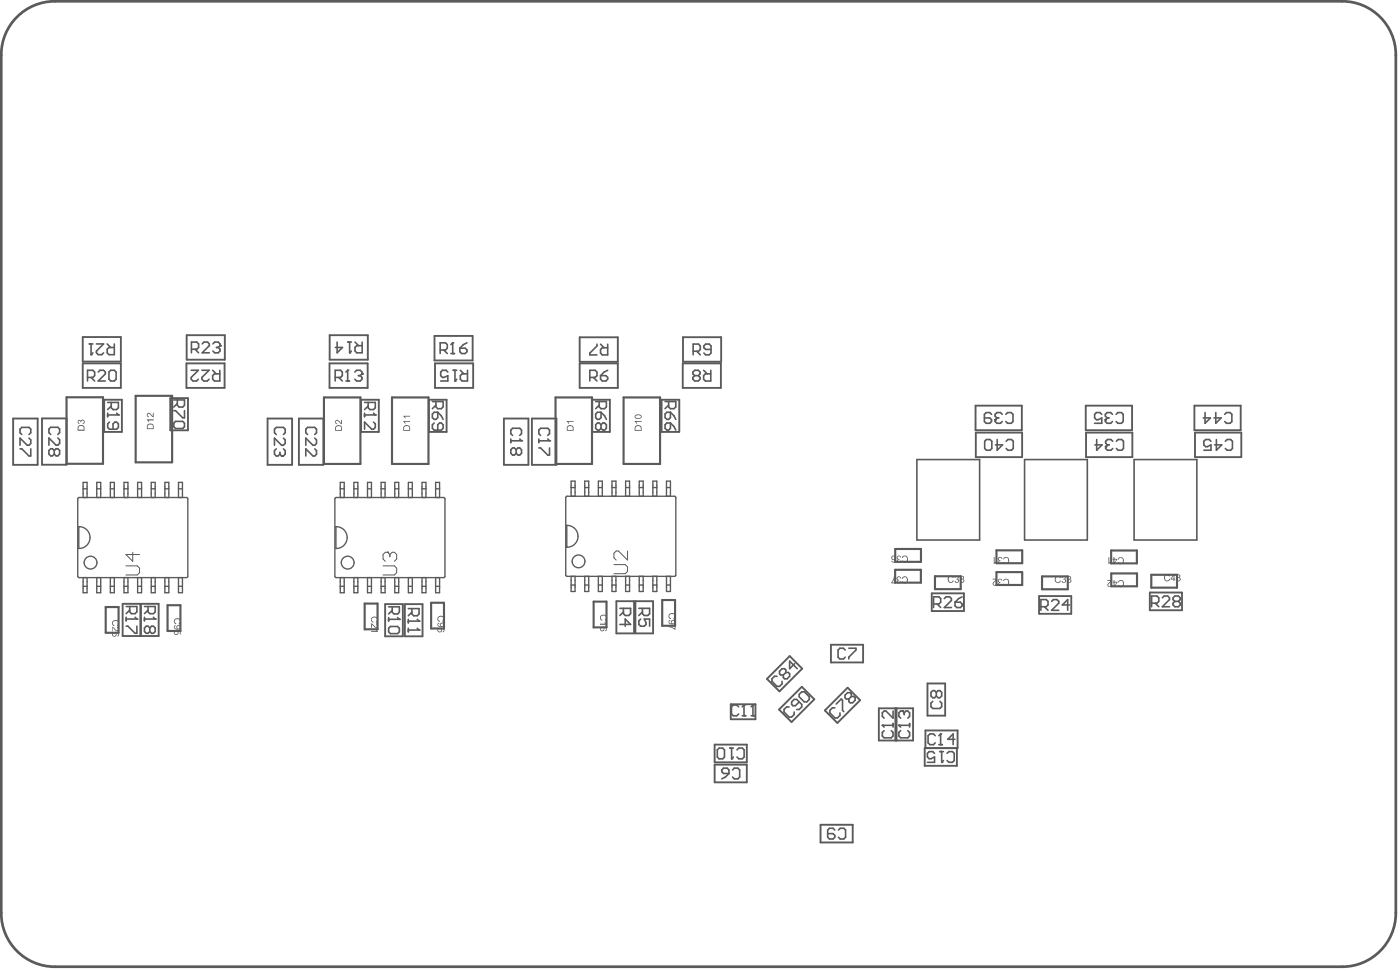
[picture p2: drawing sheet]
<svg xmlns="http://www.w3.org/2000/svg" width="434mm" height="301mm" viewBox="0 0 434 301" stroke-linecap="round" stroke-linejoin="round" font-family="sans-serif">
<g fill="none" stroke="#5a5a5a" stroke-width=".58">
<path d="M25.6 104.4h11.9v7.6h-11.9zM25.6 112.6h11.9v7.6h-11.9zM57.8 112.6h11.8v7.6h-11.8zM57.9 103.9h11.8v7.6h-11.8zM102.1 112.6h11.9v7.6h-11.9zM102.2 103.9h11.8v7.6h-11.8zM134.7 104.1h11.8v7.6h-11.8zM134.8 112.6h11.9v7.6h-11.9zM179.7 112.6h11.8v7.6h-11.8zM179.7 104.5h11.8v7.6h-11.8zM211.6 112.6h11.8v7.6h-11.8zM211.7 104.5h11.8v7.6h-11.8z"/>
<path d="M4.1 129.7h7.6v14.4h-7.6zM13 129.7h7.6v14.3h-7.6zM32.3 123.9h5.5v10h-5.5zM52.8 123.4h5.5v10h-5.5zM82.9 129.7h7.6v14.4h-7.6zM92.6 129.7h7.6v14.4h-7.6zM111.9 123.9h5.5v10h-5.5zM132.9 123.9h5.5v10h-5.5zM156.2 129.7h7.6v14.4h-7.6zM164.9 129.7h7.6v14.4h-7.6zM183.5 123.9h5.5v10h-5.5zM205.1 123.9h5.4v10h-5.4z"/>
<path d="M302.4 125.7h14.3v7.6h-14.3zM302.4 134.1h14.4v7.6h-14.4zM336.5 125.7h14.4v7.6h-14.4zM336.6 134.1h14.4v7.6h-14.4zM370.2 125.7h14.3v7.6h-14.3zM370.4 134.1h14.3v7.6h-14.3zM38 187.1h5.5v10h-5.5zM43.7 187.1h5.5v10h-5.5zM119.4 187.2h5.5v10h-5.5zM125.5 187.2h5.5v10h-5.5zM191 186.3h5.5v10h-5.5zM196.9 186.3h5.5v10h-5.5z"/>
<path d="M257.5 199.8h10v5.5h-10zM288.8 183.9h10v5.5h-10zM322.1 184.7h9.9v5.5h-9.9zM356.4 183.6h10v5.5h-10zM226.5 218.3h7.6v4.6h-7.6zM237.7 210.4l7.1-7.1 3.8 3.9-7 7.1zM241.5 219.9l7-7.1 3.9 3.9-7.1 7.1zM272.4 219.5h10.6v10h-10.6zM277.5 219.5v10M277.9 219.5v10M287.5 211.8h5.4v10h-5.4zM221.5 237h10v5.5h-10z"/>
<path d="M221.5 230.8h10v5.4h-10zM255.7 220.2l7-7.1 3.9 3.9-7.1 7zM296.6 231.8v5.5h-10v-5.5l10.2 .1v-5.5h-10v5.5M254.3 255.6h10v5.5h-10z"/>
</g>
<g fill="none" stroke="#5a5a5a" stroke-width=".42">
<path d="M24.1 154.6v24M24.5 154.2h33.3M25.8 154.2v-4.7h1.2v4.7M25.8 151.5h1.2M30 151.5h1.2M30 154.2v-4.7h1.2v4.7M34.2 151.5h1.2M34.2 154.2v-4.7h1.2v4.7M38.4 151.5h1.3M38.4 154.2v-4.7h1.3v4.7M42.7 151.5h1.2M42.7 154.2v-4.7h1.2v4.7"/>
<path d="M46.9 151.5h1.2M46.9 154.2v-4.7h1.2v4.7M51.1 151.5h1.2M51.1 154.2v-4.7h1.2v4.7M55.3 151.5h1.2M55.3 154.2v-4.7h1.2v4.7M58.2 154.6v24M103.8 154.6v24M104.2 154.2h33.3M105.5 151.5h1.2M105.5 154.2v-4.7h1.2v4.7M109.7 151.5h1.2"/>
<path d="M109.7 154.2v-4.7h1.2v4.7M113.9 151.5h1.2M113.9 154.2v-4.7h1.2v4.7M118.1 151.5h1.3M118.1 154.2v-4.7h1.3v4.7M122.3 151.5h1.3M122.3 154.2v-4.7h1.3v4.7M126.6 151.5h1.2M126.6 154.2v-4.7h1.2v4.7M130.8 151.5h1.2M130.8 154.2v-4.7h1.2v4.7M135 151.5h1.2"/>
<path d="M135 154.2v-4.7h1.2v4.7M137.9 154.6v24M175.3 154.2v24M175.8 153.8h33.2M177 153.8v-4.7h1.2v4.7M177 151.1h1.2M181.2 153.8v-4.7h1.3v4.7M181.2 151.1h1.3M185.5 153.8v-4.7h1.2v4.7M185.5 151.1h1.2M189.7 153.8v-4.7h1.2v4.7M189.7 151.1h1.2"/>
<path d="M193.9 153.8v-4.7h1.2v4.7M193.9 151.1h1.2M198.1 153.8v-4.7h1.3v4.7M198.1 151.1h1.3M202.3 153.8v-4.7h1.3v4.7M202.3 151.1h1.3M206.6 153.8v-4.7h1.2v4.7M206.6 151.1h1.2M209.5 154.2v24M24.5 170h.1M24.5 163.2v6.8M24.5 163.2h.1"/>
<path d="M24.5 179h33.3M25.8 179v4.7h1.2v-4.7M30 179v4.7h1.2v-4.7M34.2 179v4.7h1.2v-4.7M38.4 179v4.7h1.3v-4.7M42.7 179v4.7h1.2v-4.7M46.9 179v4.7h1.2v-4.7M51.1 179v4.7h1.2v-4.7M55.3 179v4.7h1.2v-4.7M104.1 163.2v6.8M104.1 170h.1M104.2 163.2h.1"/>
<path d="M104.2 179h33.3M105.5 179v4.7h1.2v-4.7M109.7 179v4.7h1.2v-4.7M113.9 179v4.7h1.2v-4.7M118.1 179v4.7h1.3v-4.7M122.3 179v4.7h1.3v-4.7M126.6 179v4.7h1.2v-4.7M130.8 179v4.7h1.2v-4.7M135 179v4.7h1.2v-4.7M175.7 162.8v6.8M175.7 169.6h.1M175.7 162.8h.1"/>
<path d="M175.8 178.6h33.2M177 178.6v4.7h1.2v-4.7M181.2 178.6v4.7h1.3v-4.7M185.5 178.6v4.7h1.2v-4.7M189.7 178.6v4.7h1.2v-4.7M193.9 178.6v4.7h1.2v-4.7M198.1 178.6v4.7h1.3v-4.7M202.3 178.6v4.7h1.3v-4.7M206.6 178.6v4.7h1.2v-4.7M25.8 181.7h1.2M30 181.7h1.2M34.2 181.7h1.2"/>
<path d="M38.4 181.7h1.3M42.7 181.7h1.2M46.9 181.7h1.2M51.1 181.7h1.2M55.3 181.7h1.2M105.5 181.7h1.2M109.7 181.7h1.2M113.9 181.7h1.2M118.1 181.7h1.3M122.3 181.7h1.3M126.6 181.7h1.2M130.8 181.7h1.2"/>
<path d="M135 181.7h1.2M177 181.3h1.2M181.2 181.3h1.3M185.5 181.3h1.2M189.7 181.3h1.2M193.9 181.3h1.2M198.1 181.3h1.3M202.3 181.3h1.3M206.6 181.3h1.2"/>
</g>
<g fill="none" stroke="#5a5a5a" stroke-width=".66">
<path d="M20.6 123.1h11.3v20.6h-11.3zM42 122.7h11.3v20.6h-11.3zM100.4 123.2h11.3v20.6h-11.3zM121.5 123.2h11.3v20.6h-11.3zM172.2 123.2h11.3v20.6h-11.3zM193.3 123.2h11.3v20.6h-11.3zM277.4 176.6h8v4h-8zM277.5 170.1h7.9v4h-7.9zM289.8 178.6h8v4h-8zM308.8 170.6h8v3.9h-8zM308.8 177.3h8v4h-8zM323 178.6h7.9v4h-7.9z"/>
<path d="M344.4 170.6h8v4h-8zM344.4 177.7h8v4h-8zM356.8 178.1h8v4h-8zM32.8 188.1h4v8h-4zM51.9 187.6h4v7.9h-4zM113 187.1h4v7.9h-4zM133.6 186.8h4v8h-4zM184 186.5h4v7.9h-4zM205.2 186h4v7.9h-4z"/>
</g>
<path d="M27.7 106.6h1.1M28.2 106.6v3.3M29.9 106.6h2.2l-2.2 2.2v.6l.5 .5h1.2l.5-.5M33.2 106.6l1.1 1.1M35.4 106.6v3.3h-1.6l-.6-.5v-1.2l.6-.5h1.6M284.2 142.4h19.4v25h-19.4zM317.6 142.4h19.4v25h-19.4zM351.5 142.4h19.4v25h-19.4z" fill="none" stroke="#5a5a5a" stroke-width=".5"/>
<circle cx="28.2" cy="109.9" r=".25" fill="#5a5a5a"/>
<g fill="none" stroke="#5a5a5a" stroke-width=".5">
<path d="M28.8 109.4l-.6 .5M215.3 116.4l-.5 .6v.5l.5 .6h1.1l.6-.6v-.5l-.6-.6M215.3 116.4l-.5-.5v-.6l.5-.5h1.1l.6 .5v.6l-.6 .5M215.3 116.4h1.1M218.1 114.8l1.1 1.1M220.3 114.8v3.3h-1.7l-.5-.6v-1.1l.5-.5h1.7M240.8 209.6h-.8l-.7 .8v.8l1.5 1.5h.8l.8-.8v-.7M243.6 208.4v-.8l-.4-.4h-.8l-.8 .8v.8l.4 .4h.8M243.6 208.4h.7l.4 .4v.8l-.7 .8h-.8l-.4-.4v-.8M243.6 208.4l-.8 .8M244.6 219.1h-.8l-.8 .8v.8l1.6 1.5h.8l.7-.8v-.7M246.3 205.7l-1.6 1.5v-2.3l2.4 2.3"/>
<path d="M247.7 215.2l.8-.8h.8l1.5 1.6v.7l-.7 .8h-.8l-1.6-1.5zM247.7 217.5l-1.2 1.2h-.8l-.3-.4v-.8l.7-.8h.8l1.6 1.6v.8l-.8 .8h-.8M258.8 219.4h-.8l-.8 .7v.8l1.6 1.6h.8l.7-.8v-.8M259.2 218.2l1.5-1.6 .4 .4v3.1l.4 .4M263.9 215.8v-.7l-.4-.4h-.8l-.8 .7v.8l.4 .4h.8M263.9 215.8h.8l.3 .4v.8l-.7 .8h-.8l-.4-.4v-.8M263.9 215.8l-.8 .8"/>
</g>
<path d="M39 175.4h3.5l.8 .7v1.4l-.8 .7h-3.5M41.1 171.1v2.9l-2.1-2.1h4.3" fill="none" stroke="#5a5a5a" stroke-width=".31"/>
<g fill="#5a5a5a">
<path d="M24.2 130.4l.5-.3 .4 .4a.64 .64 0 0 1 1.1-.1 .64 .64 0 0 1-.4 1l-.2-.3a.43 .43 0 0 0 .4-.5 .43 .43 0 0 0-.6-.3 .43 .43 0 0 0-.2 .6h-.2a.39 .39 0 0 0-.3-.5 .39 .39 0 0 0-.5 .3l.5 .4-.1 .3-.5-.4z"/>
<path d="M24.5 132.2l-.2 1h1.6v-.5a.89 .89 0 0 0-1.4-.5zM24.2 132l1-.3a.9 .9 0 0 1 1 1v.8h-2.1z"/>
</g>
<path d="M308.4 130.1v.5l.6 .6h1.1l.5-.6M311.7 128.4l.6-.5h1.1l.6 .5v2.2l-.6 .6h-1.1l-.6-.6" fill="none" stroke="#5a5a5a" stroke-width=".5"/>
<circle cx="308.4" cy="130.1" r=".25" fill="#5a5a5a"/>
<g fill="none" stroke="#5a5a5a" stroke-width=".5">
<path d="M305.2 136.8l.5-.6h1.2l.5 .6v2.2l-.5 .5h-1.2l-.5-.5zM307.3 128.4l-.5-.5h-1.1l-.6 .5v2.2l.6 .6h1.1l.5-.6v-.5l-.5-.6h-1.7M309 129.5l-.6 .6M309 129.5h.5M309.1 136.2v3.3l1.6-1.6h-2.2M310.6 128.4l-.5-.5h-1.1l-.6 .5v.6l.6 .5M311.8 136.8l.6-.6h1.1l.6 .6v2.2l-.6 .5h-1.1l-.6-.5M342.6 130.1v.5l.5 .6h1.2l.5-.6M345.9 128.4l.6-.5h1.1l.5 .5v2.2l-.5 .6h-1.1l-.6-.6M373.5 127.9v3.3l1.7-1.7h-2.3M375.3 136.8l-.5-.6h-1.1l-.6 .6v1.1l.6 .5h.5l1.1-.5v1.6h-2.2M376.8 127.9v3.3l1.7-1.7h-2.2"/>
<path d="M377 136.2v3.3l1.7-1.6h-2.3M379.6 128.4l.5-.5h1.1l.6 .5v2.2l-.6 .6h-1.1l-.5-.6M379.8 136.8l.5-.6h1.1l.6 .6v2.2l-.6 .5h-1.1l-.5-.5"/>
</g>
<circle cx="342.6" cy="130.1" r=".25" fill="#5a5a5a"/>
<path d="M341.5 128.4l-.6-.5h-1.1l-.5 .5v1.1l.5 .6h.6l1.1-.6v1.7h-2.2M342.7 138.4v.6l.5 .5h1.1l.6-.5M343.1 129.5l-.5 .6M343.1 129.5h.6M344.8 128.4l-.5-.5h-1.2l-.5 .5v.6l.5 .5M346 136.8l.6-.6h1.1l.5 .6v2.2l-.5 .5h-1.1l-.6-.5" fill="none" stroke="#5a5a5a" stroke-width=".5"/>
<circle cx="342.7" cy="138.4" r=".25" fill="#5a5a5a"/>
<path d="M140.5 114.8h1.1M141 114.8v3.3M142.7 114.8l1.1 1.1M144.9 114.8v3.3h-1.7l-.5-.6v-1.1l.5-.5h1.7M339.9 136.2v3.3l1.7-1.6h-2.2M343.2 137.9l-.5 .5M343.2 137.9h.6M344.9 136.8l-.6-.6h-1.1l-.5 .6v.5l.5 .6" fill="none" stroke="#5a5a5a" stroke-width=".5"/>
<circle cx="141" cy="118.1" r=".25" fill="#5a5a5a"/>
<path d="M59.3 114.8h2.2l-2.2 2.2v.5l.5 .6h1.1l.6-.6M62.6 114.8h2.2l-2.2 2.2v.5l.5 .6h1.1l.6-.6M65.9 114.8l1.1 1.1M68.1 114.8v3.3h-1.6l-.6-.6v-1.1l.6-.5h1.6M103.9 117h1.6l.6-.6v-1.1l-.6-.5h-1.6v3.3M105 117l1.1 1.1M107.2 118.1h1.1M107.8 114.8v3.3M138.8 115.3l-.6-.5h-1.1l-.5 .5v1.1l.5 .6h.6l1.1-.6v1.7h-2.2M141.6 117.5l-.6 .6" fill="none" stroke="#5a5a5a" stroke-width=".5"/>
<circle cx="107.8" cy="114.8" r=".25" fill="#5a5a5a"/>
<path d="M107.8 114.8l-.6 .5M110 115.3l.5-.5h1.1l.6 .5v.6" fill="none" stroke="#5a5a5a" stroke-width=".5"/>
<circle cx="112.2" cy="115.9" r=".25" fill="#5a5a5a"/>
<path d="M27.1 117h1.7l.5-.6v-1.1l-.5-.5h-1.7v3.3M28.2 117l1.1 1.1M30.4 115.3l.6-.5h1.1l.6 .5v.6l-2.3 2.2h2.3M33.8 115.3l.5-.5h1.1l.6 .5v2.2l-.6 .6h-1.1l-.5-.6zM107.8 106h1.1M108.4 106v3.3M110 106l1.1 1.1M111.1 116.4h.5M111.6 116.4l.6 .6v.5l-.6 .6h-1.1l-.5-.6M112.2 115.9l-.6 .5M112.2 106v3.3h-1.6l-.6-.5v-1.1l.6-.6h1.6" fill="none" stroke="#5a5a5a" stroke-width=".5"/>
<circle cx="108.4" cy="109.3" r=".25" fill="#5a5a5a"/>
<path d="M104.5 106v3.3l1.7-1.6h-2.3M108.9 108.8l-.5 .5M182.8 117h1.7l.5-.6v-1.1l-.5-.5h-1.7v3.3M183.9 117l1.1 1.1M185 106.7v.5l-2.2 2.2v.6h2.2M186.1 116.4h1.7l.5 .6v.5l-.5 .6h-1.1l-.6-.6zM186.1 106.7l1.1 1.1M188.3 114.8l-1.1 .5-1.1 1.1M188.3 106.7v3.3h-1.6l-.6-.6v-1.1l.6-.5h1.6M167 136.1v1.1M167 136.6h3.3M167.6 134.9l-.6-.5v-1.1l.6-.6h2.2l.5 .6v1.1l-.5 .5" fill="none" stroke="#5a5a5a" stroke-width=".5"/>
<circle cx="170.3" cy="136.6" r=".25" fill="#5a5a5a"/>
<path d="M158.3 136.1v1.1M158.3 136.6h3.3M158.9 134.9l-.6-.5v-1.1l.6-.6h2.2l.5 .6v1.1l-.5 .5M167 138.8h.6l2.2 2.2h.5v-2.2M169.8 136.1l.5 .5" fill="none" stroke="#5a5a5a" stroke-width=".5"/>
<circle cx="161.6" cy="136.6" r=".25" fill="#5a5a5a"/>
<g fill="none" stroke="#5a5a5a" stroke-width=".5">
<path d="M6.2 139.1h.6l2.2 2.2h.5v-2.2M6.8 134.7l-.6-.6v-1.1l.6-.5h2.2l.5 .5v1.1l-.5 .6M9 135.8l.5 .5v1.1l-.5 .6h-.6l-2.2-2.2v2.2M15.7 134.6l-.5-.5v-1.1l.5-.6h2.2l.6 .6v1.1l-.6 .5M16.8 139.6l.6-.5h.5l.6 .5v1.1l-.6 .6h-.5l-.6-.6M16.8 139.6l-.5-.5h-.6l-.5 .5v1.1l.5 .6h.6l.5-.6M16.8 139.6v1.1M17.9 135.7l.6 .6v1.1l-.6 .6h-.5l-2.2-2.3v2.3M85.6 134.7l-.5-.6v-1.1l.5-.5h2.2l.6 .5v1.1l-.6 .6M87.8 135.8l.6 .5v1.1l-.6 .6h-.5l-2.2-2.2v2.2M87.8 139.1l.6 .6v1.1l-.6 .5h-.5M95.3 134.7l-.5-.6v-1.1l.5-.5h2.2l.6 .5v1.1l-.6 .6"/>
<path d="M97.5 135.8l.6 .5v1.1l-.6 .6h-.5l-2.2-2.2v2.2M97.5 139.1l.6 .6v1.1l-.6 .5h-.5l-2.2-2.2v2.2M160 139.4l.5-.6h.6l.5 .6v1.1l-.5 .5h-.6l-.5-.5M160 139.4l-.6-.6h-.5l-.6 .6v1.1l.6 .5h.5l.6-.5M160 139.4v1.1M161.1 136.1l.5 .5"/>
</g>
<circle cx="87.3" cy="141.3" r=".25" fill="#5a5a5a"/>
<path d="M136.4 108.5h1.7l.5-.6v-1.1l-.5-.6h-1.7v3.4M137.5 108.5l1.1 1.1M139.7 109.6h1.2M140.3 106.2v3.4M214.8 108.9h1.7l.5-.6v-1.1l-.5-.6h-1.7v3.4M215.9 108.9l1.1 1.1M220.4 108.3h-1.7l-.5-.6v-.5l.5-.6h1.1l.6 .6v2.2l-.6 .6h-1.1l-.5-.6M85.6 139.1l-.5 .6v1.1l.5 .5h.6l.5-.5M86.7 140.8l.6 .5M86.7 140.2v.6" fill="none" stroke="#5a5a5a" stroke-width=".5"/>
<circle cx="140.3" cy="106.2" r=".25" fill="#5a5a5a"/>
<path d="M59.3 108.2h1.7l.6-.5v-1.1l-.6-.6h-1.7v3.3M60.4 108.2l1.2 1.1M62.7 106.6l.5-.6h1.1l.6 .6v.5l-2.2 2.2h2.2M66 106.6l.5-.6h1.1l.6 .6v.5M140.3 106.2l-.6 .6M142.5 107.9h1.7l.5 .6v.5l-.5 .6h-1.1l-.6-.6zM144.7 106.2l-1.1 .6-1.1 1.1M53.9 123.9h3.3v1.7l-.6 .6h-1.1l-.5-.6v-1.7M53.9 127.3h.5l2.2 2.2h.6v-2.2M53.9 131.1l.5-.5h2.2l.6 .5v1.1l-.6 .6h-2.2l-.5-.6zM55 125l-1.1 1.2" fill="none" stroke="#5a5a5a" stroke-width=".5"/>
<circle cx="68.2" cy="107.1" r=".25" fill="#5a5a5a"/>
<path d="M67.1 107.7h.5M67.6 107.7l.6 .5v.6l-.6 .5h-1.1l-.5-.5M68.2 107.1l-.6 .6" fill="none" stroke="#5a5a5a" stroke-width=".5"/>
<g fill="#5a5a5a">
<path d="M104 130.3a1.1 1.1 0 0 1 1.5 .6l.2 .2v-1h.3v1.4l-.7-.4a.73 .73 0 0 0-1.2-.5v.5l.5 .1-.1 .3a.75 .75 0 0 1-.5-1.2z"/>
<path d="M196.7 130.5h2.2v.2h-1.7l.3 .6h-.3z"/>
<path d="M104.4 132.2l-.3 .3v.7h1.6v-.5a.83 .83 0 0 0-.5-.7 .83 .83 0 0 0-.8 .2zM104 132.1h.1a1.06 1.06 0 0 1 1.2-.3 1.06 1.06 0 0 1 .7 .9v.8h-2.1z"/>
<path d="M197.2 132.2l-.3 1h1.7v-.5a.79 .79 0 0 0-.5-.7 .79 .79 0 0 0-.9 .2zM196.8 132.2h.1a1.16 1.16 0 0 1 1.2-.4 1.16 1.16 0 0 1 .8 .9v.8h-2.2z"/>
<path d="M197 128.9a.62 .62 0 0 0 .3 .6 .62 .62 0 0 0 .7 0 .47 .47 0 0 0 .6-.4 .47 .47 0 0 0-.6-.4zM196.8 128.8l.6-.4h.6a.74 .74 0 0 1 .9 .8 .74 .74 0 0 1-1.1 .6 .78 .78 0 0 1-.9-.2 .78 .78 0 0 1-.1-.8z"/>
</g>
<g fill="none" stroke="#5a5a5a" stroke-width=".5">
<path d="M134 124.4h3.3v1.7l-.5 .6h-1.1l-.6-.6v-1.7M134 128.3l.6-.5h1.1v1.6l-.6 .6h-.5l-.6-.6zM134.6 131.1l-.6 .5v1.1l.6 .6h2.2l.5-.6v-1.1l-.5-.5h-.6l-.5 .5v1.7M135.1 125.5l-1.1 1.2M135.7 127.8l1.1 1.1 .5 1.1M206.1 124.4h3.4v1.7l-.6 .6h-1.1l-.6-.6v-1.7M206.1 128.3l.6-.5h1.1v1.6l-.6 .6h-.5l-.6-.6zM206.1 131.6l.6-.5h1.1v1.6l-.6 .6h-.5l-.6-.6zM207.2 125.5l-1.1 1.2M207.8 127.8l1.1 1.1 .6 1.1M207.8 131.1l1.1 1.1 .6 1.1M289.3 187.2h1.7l.6-.6v-1.1l-.6-.5h-1.7v3.3"/>
<path d="M290.5 187.2l1.1 1.1M292.7 185.5l.5-.5h1.1l.6 .5v.6l-2.2 2.2h2.2M296 186.6h1.7l.5 .6v.5l-.5 .6h-1.2l-.5-.6zM298.2 185l-1.1 .5-1.1 1.1"/>
</g>
<g fill="#5a5a5a">
<path d="M125 130.5h2.1v.2h-1.7l.4 .5-.3 .1z"/>
<path d="M125 128.9h2.1v.2h-1.7l.4 .4-.3 .1z"/>
<path d="M125.5 132.2l-.3 .2v.8h1.6v-.5a.83 .83 0 0 0-.4-.7 .83 .83 0 0 0-.9 .2zM125.2 132.1l.6-.4 .5 .1a.87 .87 0 0 1 .8 .9v.8h-2.1z"/>
</g>
<path d="M33.4 124.7h3.3v1.7l-.6 .5h-1.1l-.5-.5v-1.7M33.4 128v1.1M33.4 128.6h3.3M34.5 125.8l-1.1 1.1" fill="none" stroke="#5a5a5a" stroke-width=".5"/>
<circle cx="36.7" cy="128.6" r=".25" fill="#5a5a5a"/>
<path d="M33.9 130.8l-.5 .6v1.1l.5 .5h2.2l.6-.5v-1.1l-.6-.6h-.5l-.6 .6v1.6M36.1 128l.6 .6M113 124.7h3.3v1.7l-.5 .5h-1.1l-.6-.5v-1.7M113 128v1.1M113 128.6h3.3M114.1 125.8l-1.1 1.1" fill="none" stroke="#5a5a5a" stroke-width=".5"/>
<circle cx="116.3" cy="128.6" r=".25" fill="#5a5a5a"/>
<path d="M115.8 128l.5 .6M115.8 130.8l.5 .6v1.1l-.5 .5h-.6l-2.2-2.2v2.2" fill="none" stroke="#5a5a5a" stroke-width=".5"/>
<g fill="#5a5a5a">
<path d="M45.5 130h2.1v.3h-1.6l.3 .3-.3 .2z"/>
<path d="M45.6 128.2a1.08 1.08 0 0 1 1.6 .7l.2 .1v-1.1h.2v1.5l-.8-.7a.51 .51 0 0 0-.5-.4 .51 .51 0 0 0-.5 .4l.1 .3h.3l-.1 .3a.73 .73 0 0 1-.5-1.1z"/>
<path d="M45.9 131.8l-.1 .9h1.6v-.5a.86 .86 0 0 0-.6-.7 .86 .86 0 0 0-.9 .3zM45.8 131.5l1-.2a.87 .87 0 0 1 .8 .9v.8h-2.1v-1.1z"/>
</g>
<path d="M184.6 124.4h3.3v1.7l-.5 .6h-1.1l-.6-.6v-1.7M184.6 128.3l.6-.5h1.1v1.6l-.6 .6h-.5l-.6-.6zM185.7 125.5l-1.1 1.2M186.3 131.6l.5-.5h.6l.5 .5v1.1l-.5 .6h-.6l-.5-.6M186.3 127.8l1.1 1.1 .5 1.1M186.3 131.6l-.6-.5h-.5l-.6 .5v1.1l.6 .6h.5l.6-.6M186.3 131.6v1.1" fill="none" stroke="#5a5a5a" stroke-width=".5"/>
<g fill="#5a5a5a">
<path d="M175.7 130.5h2.1v.2h-1.6l.2 .4-.2 .2z"/>
<path d="M176 132.3l-.1 .9h1.6v-.5a.88 .88 0 0 0-.6-.6 .88 .88 0 0 0-.9 .2zM175.8 132.1h.1a1.08 1.08 0 0 1 1.2-.3 1.08 1.08 0 0 1 .7 .9v.8h-2.1z"/>
</g>
<path d="M118.7 175.4h3.5l.7 .7v1.4l-.7 .7h-3.5M120.1 171.1h.1M120.1 171.1h-.7l-.7 .8v1.4l.7 .7M120.1 171.1l.7 .8M120.8 171.9l.7-.8h.7l.7 .8v1.4l-.7 .7M120.8 171.9v.7M190.3 175h3.5l.7 .7v1.4l-.7 .7h-3.5M194.5 170.8v2.8l-2.8-2.8h-.7l-.7 .7v1.4l.7 .7" fill="none" stroke="#5a5a5a" stroke-width=".31"/>
<path d="M289.9 228l-.6-.5h-1.1l-.5 .5v2.2l.5 .6h1.1l.6-.6M291 230.8h1.1M291.5 227.5v3.3" fill="none" stroke="#5a5a5a" stroke-width=".5"/>
<circle cx="291.5" cy="227.5" r=".25" fill="#5a5a5a"/>
<path d="M228.9 219.1l-.5-.6h-1.1l-.6 .6v2.2l.6 .5h1.1l.5-.5M230.6 218.5v3.3M262 201.4l-.6-.5h-1.1l-.5 .5v2.3l.5 .5h1.1l.6-.5M263.1 200.9h2.2v.5l-2.2 2.3v.5M289.1 217.3l-.6 .6v1.1l.6 .6h2.2l.6-.6v-1.1l-.6-.6M290.2 214.6l-.6-.6h-.5l-.6 .6v1.1l.6 .5h.5l.6-.5M290.2 214.6l.6-.6h.5l.6 .6v1.1l-.6 .5h-.5l-.6-.5M290.2 214.6v1.1M230 221.8h1.2M291.5 227.5l-.5 .5M296 229.1h-2.3l1.7-1.6v3.3" fill="none" stroke="#5a5a5a" stroke-width=".5"/>
<circle cx="230.6" cy="218.5" r=".25" fill="#5a5a5a"/>
<path d="M230.6 218.5l-.6 .6M233.4 218.5v3.3M232.8 221.8h1.1" fill="none" stroke="#5a5a5a" stroke-width=".5"/>
<circle cx="233.4" cy="218.5" r=".25" fill="#5a5a5a"/>
<path d="M233.4 218.5l-.6 .6" fill="none" stroke="#5a5a5a" stroke-width=".5"/>
<g fill="#5a5a5a">
<path d="M346.7 180l.4-.2a1.06 1.06 0 0 1 1.3 1.3 1.06 1.06 0 0 1-1.8 .4l-.1-.2h.4a.61 .61 0 0 0 .7 .4 .61 .61 0 0 0 .4-.7 .69 .69 0 0 0-.3-1 .69 .69 0 0 0-.9 .5h-.3z"/>
<path d="M343.2 179.8h1.5l-.6 .8a.64 .64 0 0 0-.5 1l.5 .1 .2-.4h.3a.69 .69 0 0 1-1.2 .4 .69 .69 0 0 1 .3-1.2l.5-.5h-1z"/>
<path d="M346.8 172.8l.4-.1a1.07 1.07 0 0 1 1.1 .9 1.07 1.07 0 0 1-.9 1.2l-.7-.2-.2-.4 .3-.1a.74 .74 0 0 0 1.1 .2 .74 .74 0 0 0 0-1.1 .6 .6 0 0 0-.7-.3 .6 .6 0 0 0-.4 .5h-.4z"/>
<path d="M343.6 172.7h.2v1.7l.5-.4-.5 .8h-.2z"/>
<path d="M345.4 180.5v1l.7-1zM345.2 179.8h.2v.5h.9l-1 1.6h-.1v-1.4h-.3v-.2h.3z"/>
<path d="M345.4 173.4v1l.6-1zM345.1 172.7h.3v.5h.9l-1 1.6h-.2v-1.4h-.3v-.2h.3z"/>
</g>
<path d="M356.9 186.9h1.7l.5-.5v-1.1l-.5-.6h-1.7v3.3M358 186.9l1.1 1.1M360.3 185.3l.5-.6h1.1l.6 .6v.5l-2.2 2.2h2.2M364.1 186.4l-.5-.6v-.5l.5-.6h1.1l.6 .6v.5l-.6 .6M364.1 186.4l-.5 .5v.6l.5 .5h1.1l.6-.5v-.6l-.6-.5M364.1 186.4h1.1" fill="none" stroke="#5a5a5a" stroke-width=".5"/>
<g fill="#5a5a5a">
<path d="M361 178.3l.4-.2a.83 .83 0 0 1 1.2 .5h-.3a.68 .68 0 0 0-.8-.3 .68 .68 0 0 0-.5 .6 .71 .71 0 0 0 .5 .9 .71 .71 0 0 0 .9-.4h.2a1 1 0 0 1-1.3 .7 1 1 0 0 1-.4-1.5z"/>
<path d="M364.8 178.2a.58 .58 0 0 1 .9-.1 .58 .58 0 0 1-.2 .9 .63 .63 0 0 1 .2 1 .63 .63 0 0 1-1-.1l-.1-.3 .2-.1a.43 .43 0 0 0 .6 .4 .43 .43 0 0 0 .3-.5 .43 .43 0 0 0-.6-.3v-.2a.38 .38 0 0 0 .5-.2 .38 .38 0 0 0-.4-.5 .38 .38 0 0 0-.4 .4l-.2-.1z"/>
<path d="M279.7 178.8h.2a1.04 1.04 0 0 1 1.4 .3 1.04 1.04 0 0 1-.3 1.4 1.04 1.04 0 0 1-1.5-.2l.3-.2a.72 .72 0 0 0 1 .4 .72 .72 0 0 0 .3-1.1 .63 .63 0 0 0-.7-.6 .63 .63 0 0 0-.6 .6h-.3z"/>
<path d="M277.9 178.9h.1a.68 .68 0 0 1 .7-.3 .68 .68 0 0 1 .6 .6l-.3 .1a.42 .42 0 0 0-.4-.5 .42 .42 0 0 0-.4 .5 .42 .42 0 0 0 .4 .4l.1 .2a.38 .38 0 0 0-.5 .2 .38 .38 0 0 0 .3 .5 .38 .38 0 0 0 .5-.4h.2a.58 .58 0 0 1-.8 .6 .58 .58 0 0 1-.1-1l-.4-.4z"/>
<path d="M277 178.7h.3v.4l-.7 1.4h1v.3h-1.4l.6-1.2z"/>
<path d="M279.8 172.3h.3a1.02 1.02 0 0 1 1.3 1.2 1.02 1.02 0 0 1-1.8 .4l.3-.2a.73 .73 0 0 0 1 .2 .73 .73 0 0 0 .2-1 .67 .67 0 0 0-.7-.5 .67 .67 0 0 0-.6 .5h-.3z"/>
<path d="M277.9 172.5h.1a.68 .68 0 0 1 .7-.3 .68 .68 0 0 1 .6 .6h-.3a.43 .43 0 0 0-.5-.4 .43 .43 0 0 0-.3 .5 .43 .43 0 0 0 .6 .3v.2a.37 .37 0 0 0-.6 .2 .37 .37 0 0 0 .3 .5 .37 .37 0 0 0 .5-.3l.3 .1a.6 .6 0 0 1-.9 .4 .6 .6 0 0 1-.1-.9l-.4-.3z"/>
<path d="M294 178.8a.94 .94 0 0 1 1.6 .2l-.3 .1a.76 .76 0 0 0-1.1-.2 .76 .76 0 0 0 0 1.1 .63 .63 0 0 0 .6 .4 .63 .63 0 0 0 .5-.5h.3a.97 .97 0 0 1-1.2 .7 .97 .97 0 0 1-.7-1.2z"/>
<path d="M296.2 178.5a.57 .57 0 0 1 .8 .1 .57 .57 0 0 1-.1 .8 .67 .67 0 0 1 0 1.2 .67 .67 0 0 1-1.1-.6h.3a.43 .43 0 0 0 .5 .4 .43 .43 0 0 0 .3-.5 .43 .43 0 0 0-.6-.3l.1-.2a.38 .38 0 0 0 .5-.3 .38 .38 0 0 0-.3-.5 .38 .38 0 0 0-.4 .4h-.3z"/>
<path d="M311 172.9l.6-.3a1.05 1.05 0 0 1 1.2 1.4 1.05 1.05 0 0 1-1.8 .4v-.2l.2-.1a.76 .76 0 0 0 1.2 .2 .76 .76 0 0 0-.1-1.2 .6 .6 0 0 0-.6-.3 .6 .6 0 0 0-.5 .6l-.3-.1z"/>
<path d="M309.5 172.7h.1a.79 .79 0 0 1 1.1 .5h-.3a.4 .4 0 0 0-.5-.4 .4 .4 0 0 0-.3 .5 .4 .4 0 0 0 .5 .3v.3a.38 .38 0 0 0-.5 .2 .38 .38 0 0 0 .4 .5 .38 .38 0 0 0 .4-.4h.2a.57 .57 0 0 1-.8 .5 .57 .57 0 0 1-.1-.9 .61 .61 0 0 1-.4-.5 .61 .61 0 0 1 .2-.6z"/>
<path d="M308 172.6h.3v1.7l.5-.4v.3l-.6 .6h-.2z"/>
<path d="M311 179.7l.6-.3a1.05 1.05 0 0 1 1.2 1.3 1.05 1.05 0 0 1-1.8 .4v-.1l.2-.1a.76 .76 0 0 0 1.1 .2 .76 .76 0 0 0 .1-1.2 .63 .63 0 0 0-.7-.3 .63 .63 0 0 0-.5 .5l-.3-.1z"/>
<path d="M309.4 179.5l.3-.1a.78 .78 0 0 1 1 .5h-.3a.4 .4 0 0 0-.4-.3 .4 .4 0 0 0-.4 .4 .4 .4 0 0 0 .3 .4l.2 .2a.36 .36 0 0 0-.4 .3 .36 .36 0 0 0 .3 .4 .36 .36 0 0 0 .4-.3h.2a.58 .58 0 0 1-.8 .5 .58 .58 0 0 1-.1-1l-.4-.3z"/>
<path d="M307.7 179.4h1.3l-.5 .8a.55 .55 0 0 0-.6 .5 .55 .55 0 0 0 .5 .6l.6-.4a.7 .7 0 0 1-.7 .6 .7 .7 0 0 1-.7-.7 .7 .7 0 0 1 .7-.7l.4-.5h-1z"/>
<path d="M327.1 178.8l.2-.1a.96 .96 0 0 1 1.5 .4l-.3 .1a.74 .74 0 0 0-1-.4 .74 .74 0 0 0-.2 1.1 .64 .64 0 0 0 .6 .6 .64 .64 0 0 0 .6-.6h.3a.99 .99 0 0 1-1.4 .7 .99 .99 0 0 1-.4-1.5z"/>
<path d="M329.2 178.7h.1a.58 .58 0 0 1 .9-.1 .58 .58 0 0 1-.2 .9 .67 .67 0 0 1 0 1.2 .67 .67 0 0 1-1-.7h.3a.43 .43 0 0 0 .5 .4 .43 .43 0 0 0 .3-.5 .43 .43 0 0 0-.6-.3l.1-.2a.33 .33 0 0 0 .4-.3 .33 .33 0 0 0-.3-.4 .33 .33 0 0 0-.3 .4l-.4-.1z"/>
<path d="M330.9 178.7a.55 .55 0 0 1 .8-.1 .55 .55 0 0 1-.1 .8 .65 .65 0 0 1 .1 1.2 .65 .65 0 0 1-1-.6h.3a.4 .4 0 0 0 .5 .4 .4 .4 0 0 0 .3-.5 .4 .4 0 0 0-.6-.3v-.2a.36 .36 0 0 0 .5-.4 .36 .36 0 0 0-.4-.4 .36 .36 0 0 0-.3 .5l-.3-.1z"/>
<path d="M363.7 178.4l-.6 1h.6zM363.7 178h.3v1.4h.2v.2h-.2v.5h-.3v-.5h-.9z"/>
<path d="M276.4 172.3h.1a.92 .92 0 0 1 1 .2 .92 .92 0 0 1 .1 1.1 .68 .68 0 0 1-.6 .8 .68 .68 0 0 1-.8-.6h.3a.51 .51 0 0 0 .7 .2 .51 .51 0 0 0 .2-.6v-.1a.7 .7 0 0 1-1 .1 .7 .7 0 0 1 0-1.1zM276.5 172.9a.46 .46 0 0 0 .9 0 .46 .46 0 0 0-.9 0z"/>
<path d="M297.9 179a.35 .35 0 0 0 .7 0 .35 .35 0 0 0-.7 0zM297.8 179.9a.42 .42 0 0 0 .8 0 .42 .42 0 0 0-.8 0zM297.9 178.5a.64 .64 0 0 1 .8 .2 .64 .64 0 0 1-.1 .8 .62 .62 0 0 1 0 1 .62 .62 0 0 1-.9-.2 .62 .62 0 0 1 .3-.9 .5 .5 0 0 1-.4-.4 .5 .5 0 0 1 .3-.5z"/>
</g>
<path d="M322.6 188h1.7l.5-.5v-1.1l-.5-.6h-1.7v3.3M323.7 188l1.1 1.1M325.9 186.4l.6-.6h1.1l.6 .6v.5l-2.3 2.2h2.3M331.5 187.5h-2.2l1.6-1.7v3.3" fill="none" stroke="#5a5a5a" stroke-width=".5"/>
<g fill="#5a5a5a">
<path d="M54.1 191.9l.8-.3a.98 .98 0 0 1 1.2 .6 .98 .98 0 0 1-.6 1.3l-.1-.3a.76 .76 0 0 0 .3-1.1 .76 .76 0 0 0-1.1-.2 .67 .67 0 0 0-.5 .7 .67 .67 0 0 0 .5 .6v.3a.96 .96 0 0 1-.5-1.6z"/>
<path d="M54 195.7l.3-.3 .2 .3a.47 .47 0 0 0-.2 .7 .47 .47 0 0 0 .8 0 .47 .47 0 0 0-.2-.7v-.3l1.1 .3v1h-.3v-.9l-.5-.1a.72 .72 0 0 1-.7 1 .72 .72 0 0 1-.5-1z"/>
<path d="M34.9 192.5l.9-.3a.93 .93 0 0 1 1 .7 .93 .93 0 0 1-.5 1.1l-.1-.3a.73 .73 0 0 0 .3-1.1 .73 .73 0 0 0-1.1-.1 .66 .66 0 0 0-.4 .7 .66 .66 0 0 0 .5 .6l-.2 .2a.9 .9 0 0 1-.4-1.5z"/>
<path d="M34.8 194.2l.8 .7a.51 .51 0 0 0 .6 .4 .51 .51 0 0 0 .5-.5l-.5-.2 .1-.3a.7 .7 0 0 1 .5 1.2 .7 .7 0 0 1-1.2-.4l-.6-.5v1.1h-.2z"/>
<path d="M54.9 194.4a.45 .45 0 0 0 .9 0 .45 .45 0 0 0-.9 0zM54 194l.4-.2 .1 .2a.46 .46 0 0 0-.3 .7 .46 .46 0 0 0 .6 .2h.1a.69 .69 0 0 1 .1-1.1 .69 .69 0 0 1 1 .4 .69 .69 0 0 1-.7 .9h-.6a.8 .8 0 0 1-.7-1.1z"/>
<path d="M34.9 196.2l.6-.3 .6 .1a.66 .66 0 0 1 .7 .5 .66 .66 0 0 1-.4 .8l-.1-.3a.46 .46 0 0 0 .3-.6 .46 .46 0 0 0-.6-.2h-.2a.7 .7 0 0 1 0 1 .7 .7 0 0 1-1 0 .7 .7 0 0 1 .1-1zM35 196.6a.45 .45 0 0 0 .9 0 .45 .45 0 0 0-.9 0z"/>
</g>
<path d="M44.8 188h3.3v1.6l-.6 .6h-1.1l-.5-.6v-1.6M44.8 191.3v1.1M44.8 191.8h3.3M45.9 189.1l-1.1 1.1" fill="none" stroke="#5a5a5a" stroke-width=".5"/>
<circle cx="48.1" cy="191.8" r=".25" fill="#5a5a5a"/>
<path d="M39.1 188h3.3v1.6l-.5 .6h-1.1l-.6-.6v-1.6M39.1 191.3v1.1M39.1 191.8h3.3M40.2 189.1l-1.1 1.1M46.4 194.6l.6-.5h.5l.6 .5v1.1l-.6 .6h-.5l-.6-.6M46.4 194.6l-.5-.5h-.6l-.5 .5v1.1l.5 .6h.6l.5-.6M46.4 194.6v1.1M47.5 191.3l.6 .5" fill="none" stroke="#5a5a5a" stroke-width=".5"/>
<circle cx="42.4" cy="191.8" r=".25" fill="#5a5a5a"/>
<path d="M39.1 194.1h.6l2.2 2.2h.5v-2.2M41.9 191.3l.5 .5M126.6 188.6h3.3v1.7l-.6 .5h-1.1l-.5-.5v-1.7M126.6 191.9v1.1M126.6 192.5h3.3M127.7 189.7l-1.1 1.1" fill="none" stroke="#5a5a5a" stroke-width=".5"/>
<circle cx="129.9" cy="192.5" r=".25" fill="#5a5a5a"/>
<path d="M126.6 194.7v1.1M126.6 195.3h3.3M129.3 191.9l.6 .6" fill="none" stroke="#5a5a5a" stroke-width=".5"/>
<circle cx="129.9" cy="195.3" r=".25" fill="#5a5a5a"/>
<path d="M129.3 194.7l.6 .6" fill="none" stroke="#5a5a5a" stroke-width=".5"/>
<g fill="#5a5a5a">
<path d="M135.6 191.3h.1a1.08 1.08 0 0 1 1.7-.3 1.08 1.08 0 0 1-.2 1.7l-.1-.3a.61 .61 0 0 0 .4-.7 .61 .61 0 0 0-.6-.5 .69 .69 0 0 0-1 .3 .69 .69 0 0 0 .5 .9l-.2 .3a1.04 1.04 0 0 1-.6-1.4z"/>
<path d="M136.6 193.7a.5 .5 0 0 0 1 0 .5 .5 0 0 0-1 0zM135.7 193.1l.4-.1v.3a.43 .43 0 0 0-.3 .6 .43 .43 0 0 0 .7 .1l.1 .1a.69 .69 0 0 1 .2-1.1 .69 .69 0 0 1 1 .5 .69 .69 0 0 1-.8 .8h-.5a.77 .77 0 0 1-.8-.3 .77 .77 0 0 1 0-.9z"/>
<path d="M135.6 195l.5-.4h.5a.74 .74 0 0 1 1 .4 .74 .74 0 0 1-.4 1l.2-.3a.52 .52 0 0 0 0-.7 .52 .52 0 0 0-.7-.1 .71 .71 0 0 1 0 1 .71 .71 0 0 1-.9 0 .71 .71 0 0 1-.2-.9zM135.9 195.3a.42 .42 0 0 0 .8 0 .42 .42 0 0 0-.8 0z"/>
</g>
<path d="M120.5 188.1h3.3v1.6l-.6 .6h-1.1l-.5-.6v-1.6M120.5 191.4v1.1M120.5 191.9h3.3M121.6 189.2l-1.1 1.1" fill="none" stroke="#5a5a5a" stroke-width=".5"/>
<circle cx="123.8" cy="191.9" r=".25" fill="#5a5a5a"/>
<path d="M120.5 194.7l.5-.5h2.2l.6 .5v1.1l-.6 .6h-2.2l-.5-.6zM123.2 191.4l.6 .5" fill="none" stroke="#5a5a5a" stroke-width=".5"/>
<g fill="#5a5a5a">
<path d="M115.2 191.4l.5-.2a.99 .99 0 0 1 1.4 .4 .99 .99 0 0 1-.6 1.3v-.3a.68 .68 0 0 0 .3-1 .68 .68 0 0 0-1-.2 .63 .63 0 0 0-.6 .7 .63 .63 0 0 0 .6 .6l-.1 .2a.73 .73 0 0 1-.7-.8z"/>
<path d="M115 193.2l.4 .1 .4 .4a.63 .63 0 0 0 .5 .5 .63 .63 0 0 0 .7-.3l-.5-.4 .1-.3a.73 .73 0 0 1 .4 1.2 .73 .73 0 0 1-1.2-.4l-.5-.5v1.1h-.3z"/>
<path d="M115 195.6h1.7l-.3-.5h.2l.5 .7h-2.1z"/>
<path d="M186.2 190.8l.4-.2a.99 .99 0 0 1 1.4 .4 .99 .99 0 0 1-.5 1.4v-.4a.78 .78 0 0 0 0-1.2 .78 .78 0 0 0-1.2 .3 .7 .7 0 0 0 .4 1l-.1 .3a.98 .98 0 0 1-.4-1.6z"/>
<path d="M186 193.3h1.7l-.4-.4 .3-.1 .5 .8h-2.1z"/>
<path d="M186.2 194.4l.9-.2a.76 .76 0 0 1 .9 .5 .76 .76 0 0 1-.4 1v-.3a.49 .49 0 0 0 .2-.7 .49 .49 0 0 0-.7-.1 .65 .65 0 0 1-.1 .9 .65 .65 0 0 1-.9-.1 .65 .65 0 0 1 .1-.9zM186.2 195a.46 .46 0 0 0 .9 0 .46 .46 0 0 0-.9 0z"/>
</g>
<path d="M192.1 188.5h3.3v1.7l-.5 .5h-1.1l-.6-.5v-1.7M192.1 193.5h3.3l-1.6-1.6v2.2M193.2 189.6l-1.1 1.1M198 188.5h3.3v1.7l-.5 .5h-1.1l-.6-.5v-1.7M198.6 191.9l-.6 .5v1.1l.6 .6h1.1l.5-.6v-.5l-.5-1.1h1.6v2.2M199.1 189.6l-1.1 1.1" fill="none" stroke="#5a5a5a" stroke-width=".5"/>
<g fill="#5a5a5a">
<path d="M207.3 190.3l.8-.3a.99 .99 0 0 1 1.2 .6 .99 .99 0 0 1-.5 1.3l-.1-.4a.69 .69 0 0 0 .3-1 .69 .69 0 0 0-1-.2 .63 .63 0 0 0-.6 .7 .63 .63 0 0 0 .6 .6l-.1 .3a1.01 1.01 0 0 1-.6-1.6z"/>
<path d="M207.2 194l.9 .2 1 .6v-1h.3v1.3l-1.6-.7h-.6z"/>
<path d="M208.2 192.8a.5 .5 0 0 0 1 0 .5 .5 0 0 0-1 0zM207.2 192.4l.6-.3v.3a.5 .5 0 0 0-.3 .7 .5 .5 0 0 0 .8 .1 .65 .65 0 0 1 .1-1 .65 .65 0 0 1 1 .4v.1a1.14 1.14 0 0 1-1.8 .7l-.4-.5z"/>
</g>
<path d="M291.3 232.9h1.1M291.9 232.9v3.3M293.5 233.5l.6-.6h1.1l.5 .6v2.2l-.5 .5h-1.1l-.6-.5" fill="none" stroke="#5a5a5a" stroke-width=".5"/>
<circle cx="291.9" cy="236.2" r=".25" fill="#5a5a5a"/>
<path d="M278.6 224.8h3.3M279.2 226.4l-.6 .6v1.1l.6 .6h2.2l.5-.6v-1.1l-.5-.6M281.9 224.2v1.1M289.7 233.5l-.6-.6h-1.1l-.6 .6v1.1l.6 .5h.5l1.2-.5v1.6h-2.3M292.4 235.7l-.5 .5" fill="none" stroke="#5a5a5a" stroke-width=".5"/>
<circle cx="278.6" cy="224.8" r=".25" fill="#5a5a5a"/>
<path d="M278.6 224.8l.6 .5M279.7 220.3h-.5l-.6 .6v1.1l.6 .6" fill="none" stroke="#5a5a5a" stroke-width=".5"/>
<circle cx="279.7" cy="220.3" r=".25" fill="#5a5a5a"/>
<path d="M273.5 224.8h3.3M274 226.4l-.5 .6v1.1l.5 .6h2.2l.6-.6v-1.1l-.6-.6M276.8 224.2v1.1M279.7 220.3l.6 .6M280.3 220.9v.6M280.3 220.9l.5-.6h.6l.5 .6v1.1l-.5 .6" fill="none" stroke="#5a5a5a" stroke-width=".5"/>
<circle cx="273.5" cy="224.8" r=".25" fill="#5a5a5a"/>
<path d="M223.7 238.6l.6-.5h1.1l.5 .5v1.1h-1.6l-.6-.5zM225.9 239.7l-1.1 1.1-1.1 .6M226.2 231.8h1.1M226.8 231.8v3.4M227 238.6l.6-.5h1.1l.6 .5v2.2l-.6 .6h-1.1l-.6-.6M228.4 232.4l.6-.6h1.1l.5 .6v2.2l-.5 .6h-1.1l-.6-.6M273.5 224.8l.5 .5M276.8 220.3v2.3l-2.2-2.3h-.6l-.5 .6v1.1l.5 .6" fill="none" stroke="#5a5a5a" stroke-width=".5"/>
<circle cx="226.8" cy="235.2" r=".25" fill="#5a5a5a"/>
<path d="M222.3 232.4l.6-.6h1.1l.5 .6v2.2l-.5 .6h-1.1l-.6-.6zM227.3 234.6l-.5 .6M258.8 257.2l-.6-.5h-1.1l-.6 .5v2.3l.6 .5h1.1l.6-.5v-.6l-.6-.6h-1.7M259.9 257.2l.5-.5h1.1l.6 .5v2.3l-.6 .5h-1.1l-.5-.5" fill="none" stroke="#5a5a5a" stroke-width=".5"/>
<g fill="none" stroke="#5a5a5a" stroke-width=".42">
<path d="M24.5 154.2l-.4 .4M57.8 154.2l.4 .4M104.2 154.2l-.4 .4M137.5 154.2l.4 .4M175.8 153.8l-.5 .4M209 153.8l.5 .4M24.1 178.6l.4 .4M24.5 163.2a3.4 3.4 0 0 1 3.4 3.4 3.4 3.4 0 0 1-3.4 3.4M58.2 178.6l-.4 .4M103.8 178.6l.4 .4M104.2 163.2a3.4 3.4 0 0 1 3.4 3.4 3.4 3.4 0 0 1-3.4 3.4M137.9 178.6l-.4 .4"/>
<path d="M175.3 178.2l.5 .4M175.7 162.8a3.4 3.4 0 0 1 3.5 3.4 3.4 3.4 0 0 1-3.5 3.4M209.5 178.2l-.5 .4"/>
<circle cx="28.1" cy="174.4" r="1.98"/>
<circle cx="107.8" cy="174.4" r="1.98"/>
<circle cx="179.3" cy="174" r="1.98"/>
</g>
<path d="M4.7 5.8a16.6 16.6 0 0 1 12.3-5.4h399a16.6 16.6 0 0 1 16.6 16.6v266a16.6 16.6 0 0 1-16.6 16.6h-399a16.6 16.6 0 0 1-16.6-16.6v-266a16.6 16.6 0 0 1 4.3-11.2z" fill="none" stroke="#5a5a5a" stroke-width=".84"/>
</svg>
